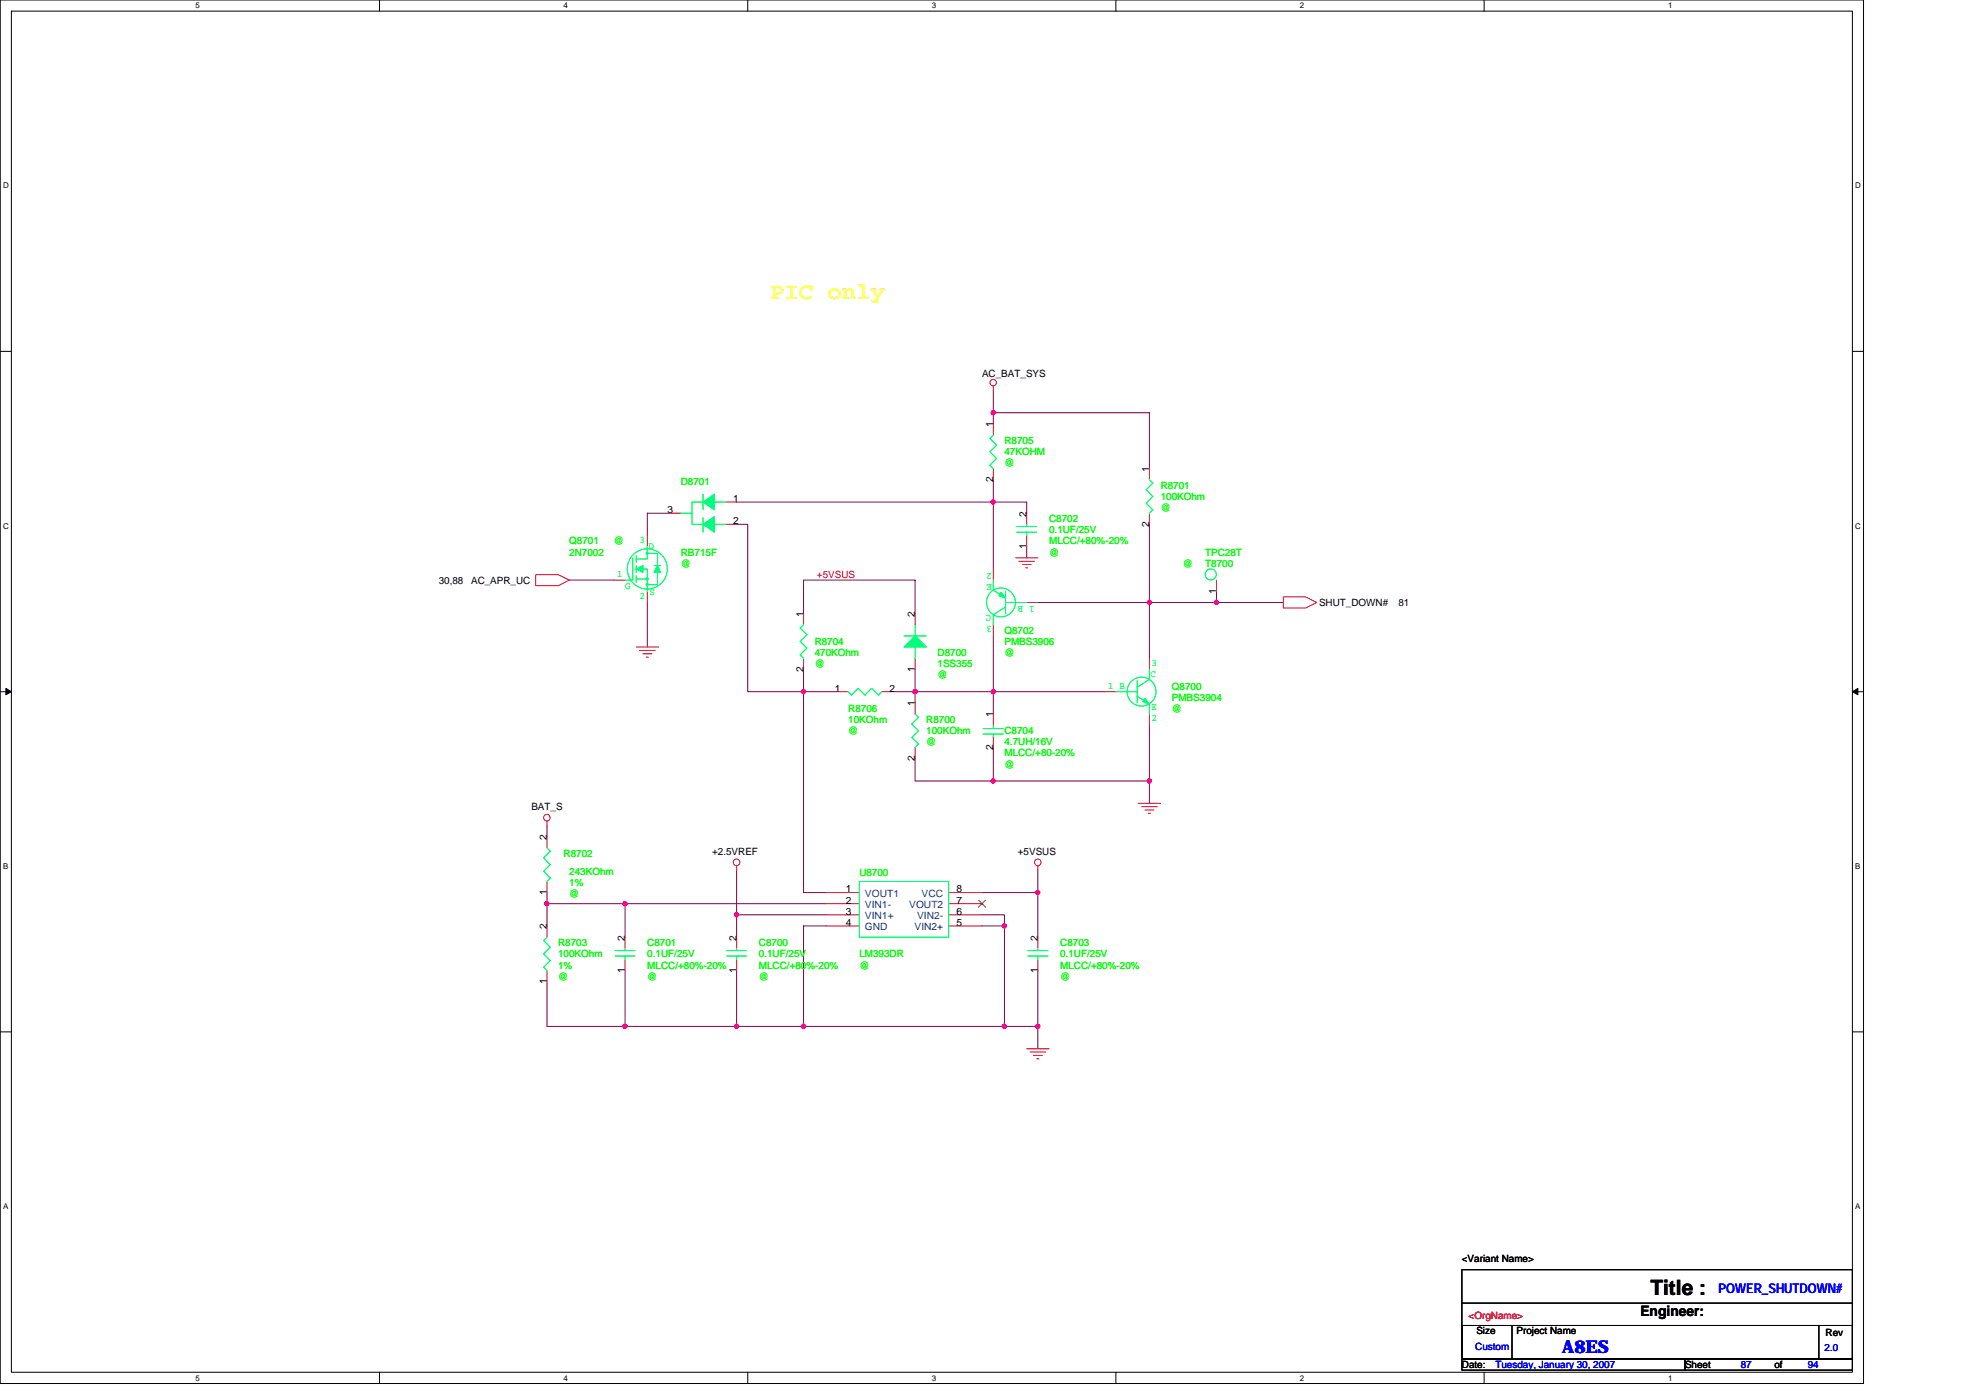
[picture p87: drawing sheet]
<svg xmlns="http://www.w3.org/2000/svg" width="297mm" height="210mm" viewBox="0 0 297 210" stroke-linecap="round" stroke-linejoin="round" font-family="sans-serif">
<defs><g id="words">
<text font-size="3.5" fill="#ff0" x="115.7" y="44.9">PIC only</text>
<text font-size="3.2" x="248" y="194.5">Title :</text>
<text font-size="2.7" fill="#00f" x="234.7" y="203.3">A8ES</text>
<text font-size="2.2" x="246.5" y="197.8">Engineer:</text>
<text font-size="2" fill="#00f" x="258.2" y="194.3">POWER_SHUTDOWN#</text>
<g font-size="1.5">
<text x="147.5" y="56.7">AC_BAT_SYS</text>
<text x="149.2" y="64.2" transform="rotate(-90 149.2 64.2)">1</text>
<text x="172.7" y="70.9" transform="rotate(-90 172.7 70.9)">1</text>
<text x="100.3" y="77.1">3</text>
<text x="110.2" y="75.4">1</text>
<text x="149.2" y="72.4" transform="rotate(-90 149.2 72.4)">2</text>
<text x="154.2" y="77.6" transform="rotate(-90 154.2 77.6)">2</text>
<text x="110.2" y="78.8">2</text>
<text x="154.2" y="82.5" transform="rotate(-90 154.2 82.5)">1</text>
<text x="172.7" y="79.1" transform="rotate(-90 172.7 79.1)">2</text>
<text x="65.9" y="87.7">30,88</text>
<text x="70.8" y="87.7">AC_APR_UC</text>
<text x="182.7" y="89.2" transform="rotate(-90 182.7 89.2)">1</text>
<text x="120.7" y="92.7" transform="rotate(-90 120.7 92.7)">1</text>
<text x="137.5" y="92.7" transform="rotate(-90 137.5 92.7)">2</text>
<text x="198.2" y="91">SHUT_DOWN#</text>
<text x="210.1" y="91">81</text>
<text x="120.7" y="100.9" transform="rotate(-90 120.7 100.9)">2</text>
<text x="137.5" y="100.9" transform="rotate(-90 137.5 100.9)">1</text>
<text x="125.4" y="103.9">1</text>
<text x="133.6" y="103.9">2</text>
<text x="137.5" y="106.1" transform="rotate(-90 137.5 106.1)">1</text>
<text x="149.2" y="107.8" transform="rotate(-90 149.2 107.8)">1</text>
<text x="149.2" y="112.6" transform="rotate(-90 149.2 112.6)">2</text>
<text x="137.5" y="114.3" transform="rotate(-90 137.5 114.3)">2</text>
<text x="79.8" y="121.7">BAT_S</text>
<text x="82.2" y="126.2" transform="rotate(-90 82.2 126.2)">2</text>
<text x="107" y="128.4">+2.5VREF</text>
<text x="152.9" y="128.4">+5VSUS</text>
<text x="82.2" y="134.5" transform="rotate(-90 82.2 134.5)">1</text>
<text x="127.1" y="134.1">1</text>
<text x="127.1" y="135.8">2</text>
<text x="127.1" y="137.4">3</text>
<text x="143.7" y="135.8">7</text>
<text x="143.7" y="137.4">6</text>
<text x="143.7" y="134.1">8</text>
<text x="82.2" y="139.7" transform="rotate(-90 82.2 139.7)">2</text>
<text x="93.9" y="141.3" transform="rotate(-90 93.9 141.3)">2</text>
<text x="110.7" y="141.3" transform="rotate(-90 110.7 141.3)">2</text>
<text x="127.1" y="139.1">4</text>
<text x="143.7" y="139.1">5</text>
<text x="155.9" y="141.3" transform="rotate(-90 155.9 141.3)">2</text>
<text x="82.2" y="147.8" transform="rotate(-90 82.2 147.8)">1</text>
<text x="93.9" y="146.2" transform="rotate(-90 93.9 146.2)">1</text>
<text x="110.7" y="146.2" transform="rotate(-90 110.7 146.2)">1</text>
<text x="155.9" y="146.2" transform="rotate(-90 155.9 146.2)">1</text>
<text x="219.6" y="189.6">&lt;Variant Name&gt;</text>
<text x="221.8" y="200.5">Size</text>
<text x="227.9" y="200.5">Project Name</text>
<text x="274.3" y="200.7">Rev</text>
<text x="219.6" y="205.5">Date:</text>
<text x="253.2" y="205.5">Sheet</text>
<text x="266.6" y="205.5">of</text>
</g>
<g font-size="1.5" fill="#0f0">
<text x="150.9" y="66.7">R8705</text>
<text x="150.9" y="68.4">47KOHM</text>
<text x="150.9" y="70.1">@</text>
<text x="102.3" y="72.9">D8701</text>
<text x="174.4" y="73.4">R8701</text>
<text x="174.4" y="75.1">100KOhm</text>
<text x="174.4" y="76.8">@</text>
<text x="85.5" y="81.8">Q8701</text>
<text x="85.5" y="83.5">2N7002</text>
<text x="92.2" y="81.8">@</text>
<text x="102.3" y="83.5">RB715F</text>
<text x="157.6" y="78.5">C8702</text>
<text x="157.6" y="80.1">0.1UF/25V</text>
<text x="157.6" y="81.8">MLCC/+80%-20%</text>
<text x="157.6" y="83.5">@</text>
<text x="181.1" y="83.5">TPC28T</text>
<text x="102.3" y="85.2">@</text>
<text x="177.7" y="85.2">@</text>
<text x="181.1" y="85.2">T8700</text>
<text x="150.9" y="95.2">Q8702</text>
<text x="122.4" y="96.9">R8704</text>
<text x="122.4" y="98.6">470KOhm</text>
<text x="122.4" y="100.3">@</text>
<text x="140.9" y="98.6">D8700</text>
<text x="140.9" y="100.3">1SS355</text>
<text x="140.9" y="101.9">@</text>
<text x="150.9" y="96.9">PMBS3906</text>
<text x="150.9" y="98.6">@</text>
<text x="127.4" y="107">R8706</text>
<text x="176.1" y="103.6">Q8700</text>
<text x="176.1" y="105.3">PMBS3904</text>
<text x="176.1" y="107">@</text>
<text x="127.4" y="108.6">10KOhm</text>
<text x="127.4" y="110.3">@</text>
<text x="139.2" y="108.6">R8700</text>
<text x="139.2" y="110.3">100KOhm</text>
<text x="139.2" y="112">@</text>
<text x="150.9" y="110.3">C8704</text>
<text x="150.9" y="112">4.7UH/16V</text>
<text x="150.9" y="113.7">MLCC/+80-20%</text>
<text x="150.9" y="115.3">@</text>
<text x="84.7" y="128.8">R8702</text>
<text x="85.5" y="131.4">243KOhm</text>
<text x="129.1" y="131.6">U8700</text>
<text x="85.5" y="133.1">1%</text>
<text x="85.5" y="134.8">@</text>
<text x="83.9" y="142.2">R8703</text>
<text x="83.9" y="143.8">100KOhm</text>
<text x="97.3" y="142.2">C8701</text>
<text x="97.3" y="143.8">0.1UF/25V</text>
<text x="114" y="142.2">C8700</text>
<text x="114" y="143.8">0.1UF/25V</text>
<text x="129.1" y="143.8">LM393DR</text>
<text x="159.3" y="142.2">C8703</text>
<text x="159.3" y="143.8">0.1UF/25V</text>
<text x="83.9" y="145.5">1%</text>
<text x="83.9" y="147.2">@</text>
<text x="97.3" y="145.5">MLCC/+80%-20%</text>
<text x="97.3" y="147.2">@</text>
<text x="114" y="145.5">MLCC/+80%-20%</text>
<text x="114" y="147.2">@</text>
<text x="129.1" y="145.5">@</text>
<text x="159.3" y="145.5">MLCC/+80%-20%</text>
<text x="159.3" y="147.2">@</text>
</g>
<g font-size="1.5" fill="#00ff80">
<text x="96.1" y="81.7">3</text>
<text x="97.4" y="82.5">D</text>
<text x="92.7" y="86.7">1</text>
<text x="93.9" y="88.5">G</text>
<text x="97.6" y="89.4">S</text>
<text x="149.1" y="87.8" transform="rotate(180 149.1 87.8)">E</text>
<text x="149.1" y="86.1" transform="rotate(180 149.1 86.1)">2</text>
<text x="96.1" y="90">2</text>
<text x="148.9" y="92.5" transform="rotate(180 148.9 92.5)">C</text>
<text x="149.1" y="94.1" transform="rotate(180 149.1 94.1)">3</text>
<text x="155.4" y="91.1" transform="rotate(180 155.4 91.1)">1 B</text>
<text x="172.9" y="101.8">C</text>
<text x="173" y="100.1">3</text>
<text x="166.5" y="103.5">1 B</text>
<text x="173" y="106.6">E</text>
<text x="173" y="108.3">2</text>
</g>
<g font-size="1.5" fill="#f00">
<text x="122.7" y="86.8">+5VSUS</text>
<text x="220.7" y="198.2">&lt;OrgName&gt;</text>
</g>
<g font-size="1.5" fill="#004080">
<text x="130" y="134.8">VOUT1</text>
<text x="130" y="136.5">VIN1-</text>
<text x="136.6" y="136.5">VOUT2</text>
<text x="138.5" y="134.8">VCC</text>
<text x="130" y="138.1">VIN1+</text>
<text x="130" y="139.8">GND</text>
<text x="137.4" y="139.8">VIN2+</text>
<text x="137.8" y="138.1">VIN2-</text>
</g>
<g font-size="1.5" fill="#00f">
<text x="221.7" y="202.9">Custom</text>
<text x="274.1" y="203">2.0</text>
<text x="224.7" y="205.5">Tuesday, January 30, 2007</text>
<text x="261.6" y="205.5">87</text>
<text x="271.6" y="205.5">94</text>
</g>
<g font-size="1.2">
<text x="29.4" y="1.3">5</text>
<text x="84.7" y="1.3">4</text>
<text x="140" y="1.3">3</text>
<text x="195.3" y="1.3">2</text>
<text x="250.6" y="1.3">1</text>
<text x=".5" y="28.3">D</text>
<text x="278.7" y="28.3">D</text>
<text x=".5" y="79.4">C</text>
<text x="278.7" y="79.4">C</text>
<text x=".5" y="130.6">B</text>
<text x="278.7" y="130.6">B</text>
<text x=".5" y="181.7">A</text>
<text x="278.7" y="181.7">A</text>
<text x="29.4" y="207.5">5</text>
<text x="84.7" y="207.5">4</text>
<text x="140" y="207.5">3</text>
<text x="195.3" y="207.5">2</text>
<text x="250.6" y="207.5">1</text>
</g>
</g></defs>
<path d="M0 0h280v207.9h-280zM1.7 1.7h276.6v204.5h-276.6z" fill="none" stroke="#000" stroke-width=".15"/>
<g fill="#fff">
<path d="M29.4 .2h.6v1.3h-.6z"/>
<path d="M29.4 206.4h.6v1.3h-.6z"/>
</g>
<path d="M57 0v1.7M57 206.2v1.7" fill="none" stroke="#000" stroke-width=".15"/>
<g fill="#fff">
<path d="M84.7 .2h.6v1.3h-.6z"/>
<path d="M84.7 206.4h.6v1.3h-.6z"/>
</g>
<path d="M112.3 0v1.7M112.3 206.2v1.7" fill="none" stroke="#000" stroke-width=".15"/>
<g fill="#fff">
<path d="M140 .2h.6v1.3h-.6z"/>
<path d="M140 206.4h.6v1.3h-.6z"/>
</g>
<path d="M167.7 0v1.7M167.7 206.2v1.7" fill="none" stroke="#000" stroke-width=".15"/>
<g fill="#fff">
<path d="M195.3 .2h.7v1.3h-.7z"/>
<path d="M195.3 206.4h.7v1.3h-.7z"/>
</g>
<path d="M223 0v1.7M223 206.2v1.7" fill="none" stroke="#000" stroke-width=".15"/>
<g fill="#fff">
<path d="M250.6 .2h.7v1.3h-.7z"/>
<path d="M250.6 206.4h.7v1.3h-.7z"/>
<path d="M.5 27.2h.8v1.4h-.8z"/>
<path d="M278.7 27.2h.9v1.4h-.9z"/>
<path d="M.5 78.3h.8v1.4h-.8z"/>
<path d="M278.7 78.3h.9v1.4h-.9z"/>
</g>
<path d="M0 52.8h1.7M278.3 52.8h1.7" fill="none" stroke="#000" stroke-width=".15"/>
<g fill="#fff">
<path d="M.5 129.5h.7v1.3h-.7z"/>
<path d="M278.7 129.5h.8v1.3h-.8z"/>
</g>
<path d="M0 103.9h1.7M278.3 103.9h1.7" fill="none" stroke="#000" stroke-width=".15"/>
<path d="M.9 103.4l.8 .5-.8 .5zM278.3 103.9l.8-.5v1z" fill="#000" stroke="#000" stroke-width=".15"/>
<g fill="#fff">
<path d="M.5 180.6h.7v1.3h-.7z"/>
<path d="M278.7 180.6h.8v1.3h-.8z"/>
</g>
<path d="M0 155h1.7M278.3 155h1.7M219.6 195.8h58.7M219.6 190.8h58.7v13.4h-58.7zM219.6 199.2h7.6v5h-7.6zM227.3 199.2h46M273.3 199.2h5v5h-5zM219.6 204.2h33.6v1.7h-33.6zM253.2 204.2h25.1v1.7h-25.1z" fill="none" stroke="#000" stroke-width=".15"/>
<g fill="none" stroke="#800040" stroke-width=".15">
<path d="M149.2 58.7v5M100.6 77.1h-3.3v3.4M110.7 78.8h1.6v25.1h13.5M110.7 75.4h43.6v1.7M149.2 72.1v13.4M149.2 62h23.5v8.4M172.7 78.8v20.1M85.5 87.2h6.7M97.3 90.5v6.7M120.7 92.2v-5h16.8v5M149.2 95.5v11.8M154.3 82.1v1.7"/>
<path d="M155.9 90.5h36.9M182.8 88.8v1.7M120.7 100.6v33.5h3.4M134.2 103.9h31.8M137.5 100.6v5M137.5 114v3.3h35.2M149.2 112.3v5M172.7 109v11.7M82.2 135.8h41.9M82.2 124.1v1.6M82.2 134.1v5M93.9 135.8v5"/>
<path d="M110.7 130.7v10.1M110.7 137.5h13.4M124.1 139.1h-3.4v15.1M147.5 139.1h3.4v15.1M147.5 137.5h3.4v1.6M147.5 134.1h8.4v6.7M155.9 130.7v3.4M82.2 147.5v6.7h73.7M93.9 145.8v8.4M110.7 145.8v8.4M155.9 145.8v11.8"/>
</g>
<g fill="#f0f" stroke="#f0f" stroke-width=".15">
<circle cx="120.7" cy="154.2" r=".33"/>
<circle cx="149.2" cy="62" r=".32"/>
<circle cx="149.2" cy="117.3" r=".32"/>
<circle cx="110.7" cy="137.4" r=".33"/>
<circle cx="150.9" cy="139.1" r=".33"/>
<circle cx="82.2" cy="135.8" r=".32"/>
<circle cx="93.9" cy="135.8" r=".33"/>
<circle cx="172.7" cy="90.5" r=".32"/>
<circle cx="137.5" cy="103.9" r=".33"/>
<circle cx="149.2" cy="103.9" r=".32"/>
<circle cx="149.2" cy="75.4" r=".32"/>
<circle cx="150.9" cy="154.2" r=".33"/>
<circle cx="155.9" cy="154.2" r=".32"/>
<circle cx="120.7" cy="103.9" r=".33"/>
<circle cx="155.9" cy="134.1" r=".32"/>
<circle cx="182.7" cy="90.5" r=".32"/>
<circle cx="172.7" cy="117.3" r=".32"/>
<circle cx="110.7" cy="154.2" r=".33"/>
<circle cx="93.9" cy="154.2" r=".33"/>
</g>
<g fill="none" stroke="#f00" stroke-width=".15">
<path d="M149.2 58v.7M100.6 77.1h1.7M109 75.4h1.7M109 78.8h1.7M149.2 63.7v1.7M149.2 70.4v1.7M154.3 77.1v1.7M172.7 70.4v1.7M172.7 77.1v1.7M80.5 86.3h3.4l1.6 .9-1.6 .8h-3.4zM92.2 87.2h1.7M95.6 97.2h3.4"/>
<path d="M96.1 97.7h2.3M96.6 98.2h1.3M97.1 98.7h.3M97.3 80.5v1.6M97.3 88.8v1.7M120.7 92.2v1.7M120.7 98.9v1.7M137.5 92.2v1.7M137.5 98.9v1.7M149.2 85.5v1.7M149.2 93.9v1.6M152.6 83.8h3.3"/>
<path d="M153.1 84.3h2.3M153.6 84.8h1.3M154.1 85.3h.3M154.3 80.5v1.6M154.3 90.5h1.6M172.7 98.9v1.7M182.8 87.2v1.6M192.8 89.7h3.4l1.6 .8-1.6 .9h-3.4zM125.8 103.9h1.6M132.5 103.9h1.7M137.5 105.6v1.7M137.5 112.3v1.7"/>
<path d="M149.2 107.3v1.7M149.2 110.6v1.7M166 103.9h1.7M172.7 107.3v1.7M82.2 123.4v.7M82.2 125.7v1.7M82.2 132.4v1.7M82.2 139.1v1.7M110.7 130.1v.6M124.1 134.1h5M124.1 135.8h5M124.1 137.5h5"/>
<path d="M124.1 139.1h5M142.5 134.1h5M142.5 135.8h5M142.5 137.5h5M142.5 139.1h5M155.9 130.1v.6M171 120.7h3.4M171.5 121.2h2.4M172 121.7h1.4M172.5 122.2h.4M82.2 145.8v1.7M93.9 140.8v1.7"/>
<path d="M93.9 144.2v1.6M110.7 140.8v1.7M110.7 144.2v1.6M154.3 157.6h3.3M154.8 158.1h2.3M155.3 158.6h1.3M155.8 159.1h.3M155.9 140.8v1.7M155.9 144.2v1.6"/>
<circle cx="149.2" cy="57.5" r=".49"/>
<circle cx="82.2" cy="122.9" r=".49"/>
<circle cx="110.7" cy="129.6" r=".5"/>
<circle cx="155.9" cy="129.6" r=".49"/>
</g>
<g fill="none" stroke="#00ff80" stroke-width=".15">
<path d="M102.3 77.1h1.7M105.6 75.4h-1.6v3.4h1.6M105.6 74.3v2.3M105.6 77.8v2.2M107.3 78.8h1.7M107.3 75.4h1.7M149.2 65.4l-.5 .5 1 1-1 1 1 1-1 1 .5 .5M152.8 80h3M152.8 79.1h3M154.3 78.8v.3M154.3 80v.5M172.7 72.1l.5 .5-1 1 1 1-1 1 1 1-.5 .5"/>
<path d="M95.1 83.8v3.4h-1.2M95.6 87h1.7v1.8M95.6 85.5h1.7v1.5M95.6 83.5v1M95.6 85v1M95.6 86.5v1M97.3 82.1v1.9h-1.7M97.3 83.1h1.5v4.7h-1.5M98.3 85h1M120.7 93.9l-.5 .5 1 1-1 1 1 1-1 1 .5 .5M135.8 95.5h3.4M137.5 93.9v1.6"/>
<path d="M137.5 97.2v1.7M149.2 87.2v1.5l1.9 1.2M151.1 91.2l-1.9 1.2v1.5M151.1 90.5h3.2M151.1 88.8v3.4M127.4 103.9l.5 .5 1-1 1.1 1 1-1 1 1 .5-.5M137.5 107.3l.5 .5-1 1 1 1-1 1 1 1-.5 .5M147.7 109.5h3M147.7 110.3h3M149.2 109v.5M149.2 110.3v.3M167.7 103.9h3.2"/>
<path d="M170.9 104.6l1.8 1.2v1.5M170.9 102.3v3.3M172.7 100.6v1.5l-1.8 1.2M82.2 127.4l.5 .5-1 1 1 1-1 1 1 1-.5 .5M129.1 132.4h13.4v8.4h-13.4zM82.2 140.8l-.5 .5 1 1-1 1 1 1-1 1 .5 .5M92.4 143.7h3M92.4 142.8h3M93.9 142.5v.3M93.9 143.7v.5M109.2 143.7h3M109.2 142.8h3"/>
<path d="M110.7 142.5v.3M110.7 143.7v.5M154.4 143.7h3.1M154.4 142.8h3.1M155.9 142.5v.3M155.9 143.7v.5"/>
<circle cx="97.3" cy="85.5" r="3"/>
<circle cx="150.4" cy="90.5" r="2.17"/>
<circle cx="181.9" cy="86.3" r=".83"/>
<circle cx="171.5" cy="103.9" r="2.17"/>
</g>
<path d="M147 135.3l1.1 1M148.1 135.3l-1.1 1" fill="none" stroke="#804000" stroke-width=".15"/>
<g fill="#00ff80" stroke="#00ff80" stroke-width=".15">
<path d="M172 104.9l.7 .9-1-.4z" fill-rule="evenodd"/>
<path d="M172 104.9l.7 .9-1-.4z" fill-rule="evenodd"/>
<path d="M105.6 78.8l1.7-1.2v2.4z" fill-rule="evenodd"/>
<path d="M105.6 75.4l1.7-1.1v2.3z" fill-rule="evenodd"/>
<path d="M105.6 78.8l1.7-1.2v2.4z" fill-rule="evenodd"/>
<path d="M105.6 75.4l1.7-1.1v2.3z" fill-rule="evenodd"/>
<path d="M150.4 89l.7 .9-1-.4z" fill-rule="evenodd"/>
<path d="M150.4 89l.7 .9-1-.4z" fill-rule="evenodd"/>
<path d="M135.8 97.2l1.7-1.7 1.7 1.7z" fill-rule="evenodd"/>
<path d="M135.8 97.2l1.7-1.7 1.7 1.7z" fill-rule="evenodd"/>
<path d="M97.1 83h.3v.2h-.3z" fill-rule="evenodd"/>
<path d="M97.1 86.9h.3v.2h-.3z" fill-rule="evenodd"/>
<path d="M97.1 87.7h.3v.2h-.3z" fill-rule="evenodd"/>
<path d="M98.8 85l.5 1h-1z" fill-rule="evenodd"/>
<path d="M95.6 85.5l1-.5v1z" fill-rule="evenodd"/>
<path d="M97.1 83h.3v.2h-.3z" fill-rule="evenodd"/>
<path d="M97.1 86.9h.3v.2h-.3z" fill-rule="evenodd"/>
<path d="M97.1 87.7h.3v.2h-.3z" fill-rule="evenodd"/>
<path d="M98.8 85l.5 1h-1z" fill-rule="evenodd"/>
<path d="M95.6 85.5l1-.5v1z" fill-rule="evenodd"/>
</g>
<use href="#words"/>
</svg>
